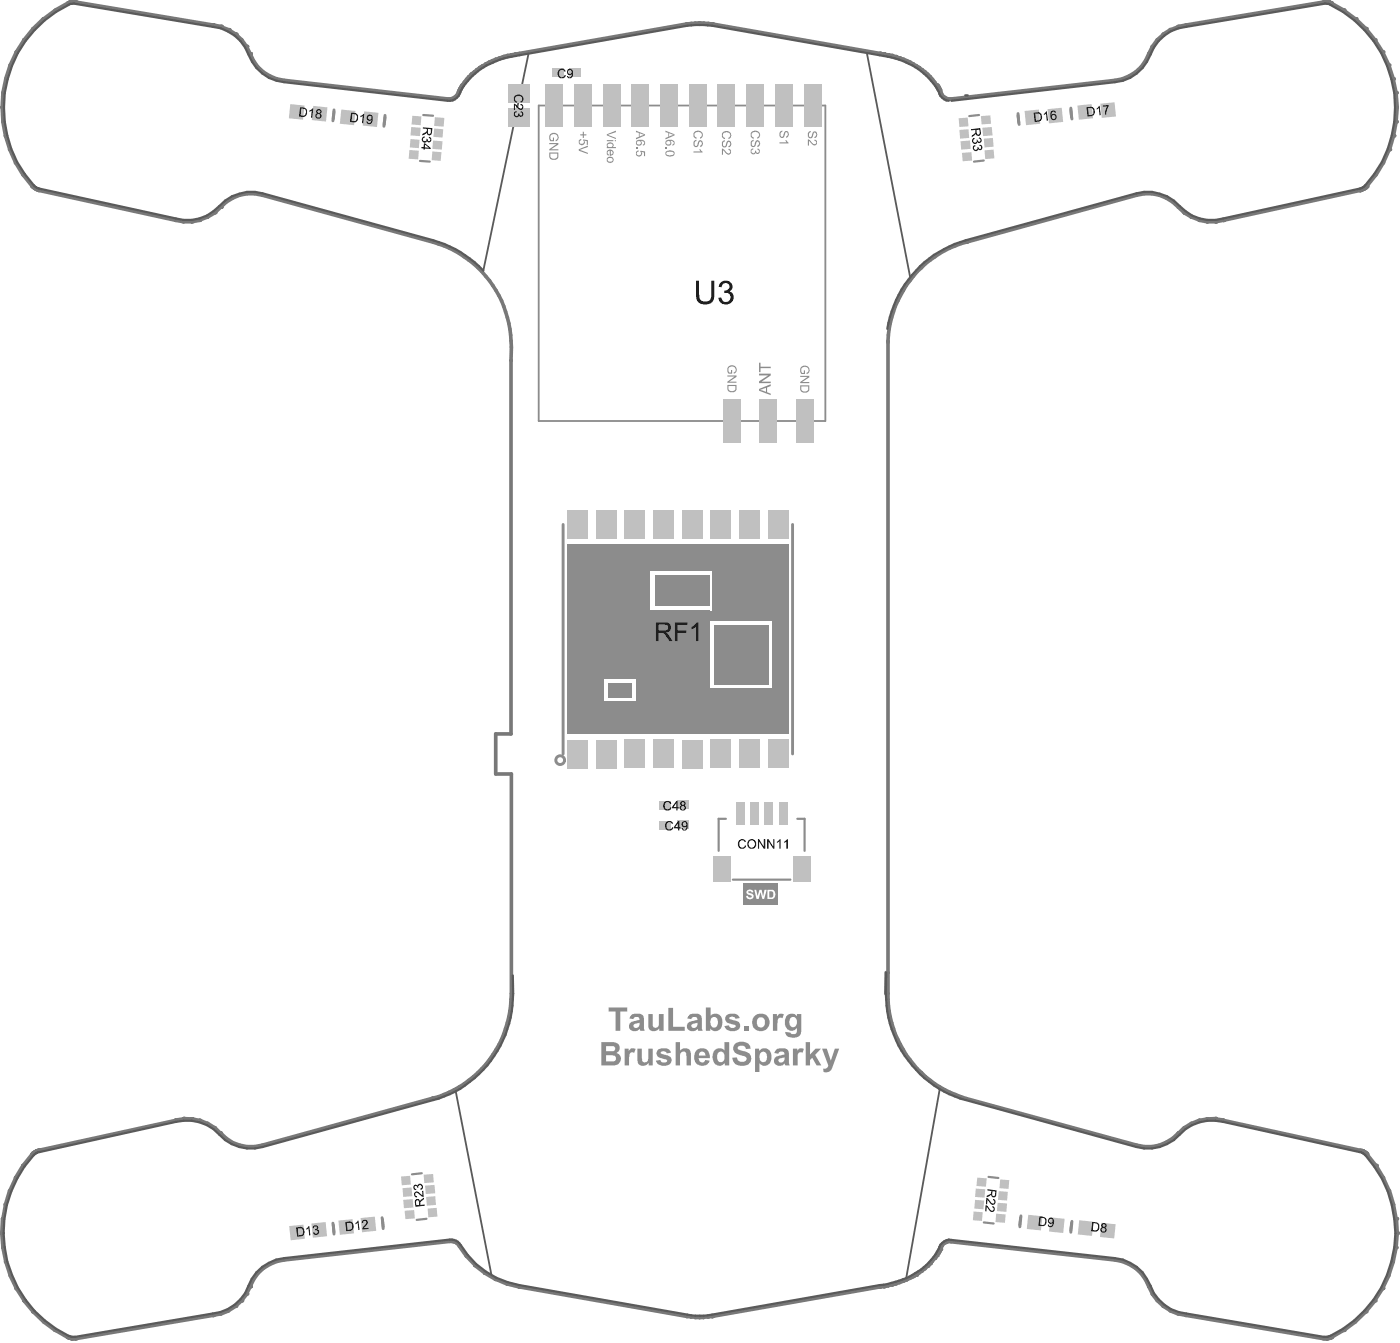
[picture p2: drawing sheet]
<svg xmlns="http://www.w3.org/2000/svg" width="163mm" height="156mm" viewBox="0 0 163 156" stroke-linecap="round" stroke-linejoin="round" font-family="sans-serif">
<g fill="#787878">
<circle cx="159.7" cy="151" r=".21"/>
<circle cx="160.6" cy="149.6" r=".21"/>
</g>
<path d="M160.7 136.8l.7 1.4M161.3 148.1l-.7 1.5" fill="none" stroke="#787878" stroke-width=".42"/>
<circle cx="159.9" cy="135.3" r=".21" fill="#787878"/>
<path d="M160.7 18.9l-.8 1.4" fill="none" stroke="#787878" stroke-width=".42"/>
<circle cx="161.4" cy="17.4" r=".21" fill="#787878"/>
<path d="M161.9 15.8l-.5 1.6" fill="none" stroke="#787878" stroke-width=".42"/>
<g fill="#787878">
<circle cx="161.9" cy="15.8" r=".21"/>
<circle cx="161.8" cy="9.2" r=".21"/>
<circle cx="160.6" cy="6" r=".21"/>
</g>
<path d="M159.7 4.6l.9 1.4" fill="none" stroke="#787878" stroke-width=".42"/>
<g fill="#787878">
<circle cx="159.7" cy="4.6" r=".21"/>
<circle cx="156.1" cy="154.4" r=".21"/>
</g>
<path d="M157.4 153.5l-1.3 .9" fill="none" stroke="#787878" stroke-width=".42"/>
<g fill="#787878">
<circle cx="158.7" cy="152.3" r=".21"/>
<circle cx="158.7" cy="133.9" r=".21"/>
</g>
<path d="M158.5 133.8l.2 .1" fill="none" stroke="#787878" stroke-width=".42"/>
<circle cx="158.5" cy="133.8" r=".21" fill="#787878"/>
<path d="M158.4 133.7l.1 .1" fill="none" stroke="#787878" stroke-width=".42"/>
<circle cx="158.4" cy="133.7" r=".21" fill="#787878"/>
<path d="M158.3 133.6l.1 .1" fill="none" stroke="#787878" stroke-width=".42"/>
<circle cx="158.3" cy="133.6" r=".21" fill="#787878"/>
<path d="M158.2 133.6h.1" fill="none" stroke="#787878" stroke-width=".42"/>
<circle cx="158.2" cy="133.6" r=".21" fill="#787878"/>
<path d="M158 133.6h.1" fill="none" stroke="#787878" stroke-width=".42"/>
<circle cx="158" cy="22.1" r=".21" fill="#787878"/>
<path d="M158.1 22.1h-.1" fill="none" stroke="#787878" stroke-width=".42"/>
<circle cx="158.1" cy="22.1" r=".21" fill="#787878"/>
<path d="M158.3 22l-.1 .1" fill="none" stroke="#787878" stroke-width=".42"/>
<circle cx="158.3" cy="22" r=".21" fill="#787878"/>
<path d="M158.4 21.9l-.1 .1" fill="none" stroke="#787878" stroke-width=".42"/>
<circle cx="158.4" cy="21.9" r=".21" fill="#787878"/>
<path d="M158.5 21.9h-.1" fill="none" stroke="#787878" stroke-width=".42"/>
<circle cx="158.6" cy="21.8" r=".21" fill="#787878"/>
<path d="M158.7 21.7l-.1 .1" fill="none" stroke="#787878" stroke-width=".42"/>
<g fill="#787878">
<circle cx="158.7" cy="21.7" r=".21"/>
<circle cx="158.7" cy="3.3" r=".21"/>
</g>
<path d="M157.5 2.2l1.2 1.1" fill="none" stroke="#787878" stroke-width=".42"/>
<circle cx="157.5" cy="2.2" r=".21" fill="#787878"/>
<path d="M156.1 1.2l1.3 1" fill="none" stroke="#787878" stroke-width=".42"/>
<circle cx="156.1" cy="1.2" r=".21" fill="#787878"/>
<path d="M153.7 155.4h.4" fill="none" stroke="#787878" stroke-width=".42"/>
<circle cx="154.1" cy="155.4" r=".21" fill="#787878"/>
<path d="M154.1 155.4h.1" fill="none" stroke="#787878" stroke-width=".42"/>
<circle cx="154.2" cy="155.4" r=".21" fill="#787878"/>
<path d="M154.4 155.4h-.2" fill="none" stroke="#787878" stroke-width=".42"/>
<circle cx="154.4" cy="155.4" r=".21" fill="#787878"/>
<path d="M154.5 155.3l-.1 .1" fill="none" stroke="#787878" stroke-width=".42"/>
<circle cx="154.5" cy="155.3" r=".21" fill="#787878"/>
<path d="M154.7 155.3h-.2" fill="none" stroke="#787878" stroke-width=".42"/>
<g fill="#787878">
<circle cx="154.6" cy="155.3" r=".21"/>
<circle cx="154.7" cy="155.3" r=".21"/>
<circle cx="154.6" cy=".4" r=".21"/>
</g>
<path d="M154.5 .3l.1 .1" fill="none" stroke="#787878" stroke-width=".42"/>
<circle cx="154.5" cy=".3" r=".21" fill="#787878"/>
<path d="M154.4 .2l.1 .1" fill="none" stroke="#787878" stroke-width=".42"/>
<circle cx="154.4" cy=".2" r=".21" fill="#787878"/>
<path d="M154.2 .2h.2" fill="none" stroke="#787878" stroke-width=".42"/>
<circle cx="154.2" cy=".2" r=".21" fill="#787878"/>
<path d="M154.1 .2h.1" fill="none" stroke="#787878" stroke-width=".42"/>
<circle cx="154.1" cy=".2" r=".21" fill="#787878"/>
<path d="M154 .2h-.3" fill="none" stroke="#787878" stroke-width=".42"/>
<circle cx="141.2" cy="129.9" r=".21" fill="#787878"/>
<path d="M141.2 129.9h-.9" fill="none" stroke="#787878" stroke-width=".42"/>
<circle cx="140.2" cy="129.9" r=".21" fill="#787878"/>
<path d="M140.2 129.9l-.9 .2" fill="none" stroke="#787878" stroke-width=".42"/>
<g fill="#787878">
<circle cx="139.3" cy="130.1" r=".21"/>
<circle cx="139.3" cy="25.6" r=".21"/>
</g>
<path d="M139.3 25.6l.9 .1" fill="none" stroke="#787878" stroke-width=".42"/>
<circle cx="140.2" cy="25.7" r=".21" fill="#787878"/>
<path d="M140.3 25.7h.9" fill="none" stroke="#787878" stroke-width=".42"/>
<circle cx="141.2" cy="25.7" r=".21" fill="#787878"/>
<path d="M136 152.2l.8 .3M136.9 152.5l.9 .2" fill="none" stroke="#787878" stroke-width=".42"/>
<circle cx="137.8" cy="152.7" r=".21" fill="#787878"/>
<path d="M137.6 130.9l-.7 .7M138.4 130.4l-.8 .5" fill="none" stroke="#787878" stroke-width=".42"/>
<circle cx="136.9" cy="131.6" r=".21" fill="#787878"/>
<path d="M137.8 2.9l-.9 .2M135.5 23l.7 .5 .7 .6M136.9 131.6l-.7 .6-.7 .4" fill="none" stroke="#787878" stroke-width=".42"/>
<circle cx="136.9" cy="3.1" r=".21" fill="#787878"/>
<path d="M136.8 3.1l-.8 .4" fill="none" stroke="#787878" stroke-width=".42"/>
<circle cx="136" cy="3.5" r=".21" fill="#787878"/>
<path d="M132.6 147.9l.5 .7 .3 .8M133.9 150.3l.5 .7" fill="none" stroke="#787878" stroke-width=".42"/>
<circle cx="133.4" cy="149.4" r=".21" fill="#787878"/>
<path d="M134.4 4.6l-.5 .8M132.1 22.7l.8-.2h.9l.9 .2" fill="none" stroke="#787878" stroke-width=".42"/>
<circle cx="133.9" cy="5.4" r=".21" fill="#787878"/>
<path d="M133.9 5.4l-.5 .8" fill="none" stroke="#787878" stroke-width=".42"/>
<circle cx="133.4" cy="6.2" r=".21" fill="#787878"/>
<path d="M131.2 8.8l-.8 .4-.9 .1M133.4 6.2l-.3 .9" fill="none" stroke="#787878" stroke-width=".42"/>
<circle cx="108.6" cy="146.1" r=".21" fill="#787878"/>
<path d="M108.8 145.8l-.2 .3" fill="none" stroke="#787878" stroke-width=".42"/>
<circle cx="108.8" cy="145.8" r=".21" fill="#787878"/>
<path d="M109 145.5l-.2 .3" fill="none" stroke="#787878" stroke-width=".42"/>
<circle cx="109" cy="145.5" r=".21" fill="#787878"/>
<path d="M109.1 145.3l-.1 .2" fill="none" stroke="#787878" stroke-width=".42"/>
<circle cx="109.1" cy="145.3" r=".21" fill="#787878"/>
<path d="M109.2 145.1l-.1 .2" fill="none" stroke="#787878" stroke-width=".42"/>
<circle cx="109.2" cy="145.1" r=".21" fill="#787878"/>
<path d="M109.2 145v.1" fill="none" stroke="#787878" stroke-width=".42"/>
<circle cx="109.2" cy="145" r=".21" fill="#787878"/>
<path d="M109.2 10.5l.1 .3M109.8 11.3l.2 .1 .5 .1M111 28.5a9.6 9.6 0 0 0-2.4 1.3M109.8 126.5l1.2 .6M110.5 144.2l-.2-.1a1.29 1.29 0 0 0-1.1 .9" fill="none" stroke="#787878" stroke-width=".42"/>
<circle cx="109.2" cy="10.5" r=".21" fill="#787878"/>
<path d="M109.1 10.3l.1 .2" fill="none" stroke="#787878" stroke-width=".42"/>
<circle cx="109.1" cy="10.3" r=".21" fill="#787878"/>
<path d="M109 10.2l.1 .1" fill="none" stroke="#787878" stroke-width=".42"/>
<circle cx="109" cy="10.2" r=".21" fill="#787878"/>
<path d="M108.9 10l.1 .2" fill="none" stroke="#787878" stroke-width=".42"/>
<circle cx="108.9" cy="10" r=".21" fill="#787878"/>
<path d="M108.8 9.9l.1 .1" fill="none" stroke="#787878" stroke-width=".42"/>
<circle cx="108.8" cy="9.9" r=".21" fill="#787878"/>
<path d="M108.6 9.5l.2 .4M105.7 148.4l-.3 .2M106.1 148.2l-.4 .2" fill="none" stroke="#787878" stroke-width=".42"/>
<circle cx="106.1" cy="148.2" r=".21" fill="#787878"/>
<path d="M106.5 148l-.4 .2" fill="none" stroke="#787878" stroke-width=".42"/>
<circle cx="106.5" cy="148" r=".21" fill="#787878"/>
<path d="M107.1 147.6l-.6 .4M107.5 147.3l-.4 .2M107.8 147l-.3 .3" fill="none" stroke="#787878" stroke-width=".42"/>
<circle cx="107.8" cy="147" r=".21" fill="#787878"/>
<path d="M105.4 7.1l.7 .3M107.1 8.1l.7 .5M106.1 32l-.8 1.1M107.5 30.6l-.5 .5M105.7 123l.8 1.1 1 .9" fill="none" stroke="#787878" stroke-width=".42"/>
<circle cx="102.2" cy="149.4" r=".21" fill="#787878"/>
<path d="M102.7 149.4h-.5" fill="none" stroke="#787878" stroke-width=".42"/>
<circle cx="102.7" cy="149.4" r=".21" fill="#787878"/>
<path d="M103.6 149.2l-.9 .2" fill="none" stroke="#787878" stroke-width=".42"/>
<circle cx="103.6" cy="149.2" r=".21" fill="#787878"/>
<path d="M104 149l-.4 .2" fill="none" stroke="#787878" stroke-width=".42"/>
<circle cx="104" cy="149" r=".21" fill="#787878"/>
<path d="M103.2 38.9v.8M104 35.6l-.6 1.9M102.9 112.9v2.5M103.2 112.9v2.5M103.2 116.7l.4 2.1M104 120.1l.3 .6M104.5 148.9l-.5 .1" fill="none" stroke="#787878" stroke-width=".42"/>
<circle cx="104.5" cy="6.8" r=".21" fill="#787878"/>
<path d="M104 6.6l.5 .2" fill="none" stroke="#787878" stroke-width=".42"/>
<circle cx="104" cy="6.6" r=".21" fill="#787878"/>
<path d="M103.6 6.5l.4 .1" fill="none" stroke="#787878" stroke-width=".42"/>
<circle cx="103.6" cy="6.5" r=".21" fill="#787878"/>
<path d="M103.2 6.4l.4 .1" fill="none" stroke="#787878" stroke-width=".42"/>
<circle cx="103.2" cy="6.4" r=".21" fill="#787878"/>
<path d="M102.7 6.3l.5 .1" fill="none" stroke="#787878" stroke-width=".42"/>
<circle cx="102.7" cy="6.3" r=".21" fill="#787878"/>
<path d="M102.2 6.2l.5 .1" fill="none" stroke="#787878" stroke-width=".42"/>
<circle cx="102.2" cy="6.2" r=".21" fill="#787878"/>
<path d="M82.3 152.9h-.5" fill="none" stroke="#787878" stroke-width=".42"/>
<circle cx="82.3" cy="152.9" r=".21" fill="#787878"/>
<path d="M82.7 152.8l-.4 .1" fill="none" stroke="#787878" stroke-width=".42"/>
<g fill="#787878">
<circle cx="82.7" cy="152.8" r=".21"/>
<circle cx="82.7" cy="2.8" r=".21"/>
</g>
<path d="M82.3 2.7l.4 .1" fill="none" stroke="#787878" stroke-width=".42"/>
<circle cx="82.3" cy="2.7" r=".21" fill="#787878"/>
<path d="M81.8 2.7h.5" fill="none" stroke="#787878" stroke-width=".42"/>
<circle cx="79.8" cy="152.8" r=".21" fill="#787878"/>
<path d="M79.8 152.8l.5 .1" fill="none" stroke="#787878" stroke-width=".42"/>
<circle cx="80.3" cy="152.9" r=".21" fill="#787878"/>
<path d="M80.8 2.7h-.5M80.3 152.9h.5" fill="none" stroke="#787878" stroke-width=".42"/>
<circle cx="80.3" cy="2.7" r=".21" fill="#787878"/>
<path d="M80.3 2.7l-.5 .1" fill="none" stroke="#787878" stroke-width=".42"/>
<g fill="#787878">
<circle cx="79.8" cy="2.8" r=".21"/>
<circle cx="58.9" cy="149.1" r=".21"/>
</g>
<path d="M58.9 149.1l1.4 .3" fill="none" stroke="#787878" stroke-width=".42"/>
<circle cx="60.3" cy="149.4" r=".21" fill="#787878"/>
<path d="M60.3 6.2l-.4 .1M57.6 33.7l.4 .6M58.5 35.6l.6 1.9M59.3 38.9l.1 1.4M57.6 89.9h1.8M57.6 85.2h1.8M59.3 116.7l-.4 2.1M58.5 120.1l-.9 1.8" fill="none" stroke="#787878" stroke-width=".42"/>
<circle cx="59.9" cy="6.3" r=".21" fill="#787878"/>
<path d="M59.9 6.3l-.5 .1" fill="none" stroke="#787878" stroke-width=".42"/>
<circle cx="59.4" cy="6.4" r=".21" fill="#787878"/>
<path d="M59.4 6.4l-.5 .1" fill="none" stroke="#787878" stroke-width=".42"/>
<circle cx="58.9" cy="6.5" r=".21" fill="#787878"/>
<path d="M58.9 6.5l-.4 .1" fill="none" stroke="#787878" stroke-width=".42"/>
<circle cx="58.5" cy="6.6" r=".21" fill="#787878"/>
<path d="M58.5 6.6l-.5 .2" fill="none" stroke="#787878" stroke-width=".42"/>
<circle cx="55.2" cy="146.9" r=".21" fill="#787878"/>
<path d="M55.2 146.9l1.1 .9" fill="none" stroke="#787878" stroke-width=".42"/>
<circle cx="56.3" cy="147.8" r=".21" fill="#787878"/>
<path d="M55.4 8.1l-.6 .5M54.5 30.2l1 .9M56.4 32.1l.5 .5M56.9 123l-1.4 1.5-1 .9" fill="none" stroke="#787878" stroke-width=".42"/>
<circle cx="54.8" cy="8.6" r=".21" fill="#787878"/>
<path d="M54.8 8.6l-.3 .3" fill="none" stroke="#787878" stroke-width=".42"/>
<circle cx="54.5" cy="8.9" r=".21" fill="#787878"/>
<path d="M52.8 11.3l-.3 .1-.5 .1M54.5 8.9l-.3 .3M56.8 7.2l-.4 .2M50.9 28.3l1.3 .5 1.2 .6M52.8 126.5l-1.9 .8M52.3 144.1a1.01 1.01 0 0 1 1.1 .6" fill="none" stroke="#787878" stroke-width=".42"/>
<circle cx="53.7" cy="9.9" r=".21" fill="#787878"/>
<path d="M53.7 9.9l-.1 .1" fill="none" stroke="#787878" stroke-width=".42"/>
<circle cx="53.6" cy="10" r=".21" fill="#787878"/>
<path d="M53.6 10l-.2 .3" fill="none" stroke="#787878" stroke-width=".42"/>
<circle cx="53.4" cy="10.3" r=".21" fill="#787878"/>
<path d="M30.6 8.4l.8 .4 .8 .4 .8 .1M53.4 10.3l-.2 .5M50.3 127.5h.1M31.4 146.8l-.8 .5" fill="none" stroke="#787878" stroke-width=".42"/>
<circle cx="27.4" cy="151.7" r=".21" fill="#787878"/>
<path d="M28.1 151l-.7 .7" fill="none" stroke="#787878" stroke-width=".42"/>
<circle cx="28.1" cy="151" r=".21" fill="#787878"/>
<path d="M28.6 150.3l-.5 .7" fill="none" stroke="#787878" stroke-width=".42"/>
<g fill="#787878">
<circle cx="28.6" cy="150.2" r=".21"/>
<circle cx="29.1" cy="149.4" r=".21"/>
</g>
<path d="M29.1 6.2l.3 .9M29.6 22.5h-.9l-.9 .2M30 147.9l-.6 .7-.3 .8" fill="none" stroke="#787878" stroke-width=".42"/>
<circle cx="29.1" cy="6.2" r=".21" fill="#787878"/>
<path d="M28.6 5.4l.5 .8" fill="none" stroke="#787878" stroke-width=".42"/>
<circle cx="28.6" cy="5.4" r=".21" fill="#787878"/>
<path d="M27.4 4h.1M28.1 4.6l.5 .8" fill="none" stroke="#787878" stroke-width=".42"/>
<g fill="#787878">
<circle cx="27.4" cy="4" r=".21"/>
<circle cx="24.8" cy="152.7" r=".21"/>
</g>
<path d="M25.6 131.6l.7 .6M25.6 152.5l-.8 .2M26.5 152.2l-.8 .3" fill="none" stroke="#787878" stroke-width=".42"/>
<circle cx="25.6" cy="131.6" r=".21" fill="#787878"/>
<path d="M24.1 130.4l.9 .5 .6 .7" fill="none" stroke="#787878" stroke-width=".42"/>
<circle cx="25.6" cy="24.1" r=".21" fill="#787878"/>
<path d="M26.3 23.5l-.7 .6" fill="none" stroke="#787878" stroke-width=".42"/>
<circle cx="26.6" cy="3.5" r=".21" fill="#787878"/>
<path d="M25.7 3.1l.9 .4" fill="none" stroke="#787878" stroke-width=".42"/>
<circle cx="25.7" cy="3.1" r=".21" fill="#787878"/>
<path d="M24.8 2.9l.9 .2" fill="none" stroke="#787878" stroke-width=".42"/>
<g fill="#787878">
<circle cx="24.8" cy="2.9" r=".21"/>
<circle cx="23.2" cy="130.1" r=".21"/>
</g>
<path d="M22.3 129.9l.9 .2" fill="none" stroke="#787878" stroke-width=".42"/>
<circle cx="22.3" cy="129.9" r=".21" fill="#787878"/>
<path d="M21.3 129.9h1" fill="none" stroke="#787878" stroke-width=".42"/>
<circle cx="21.3" cy="129.9" r=".21" fill="#787878"/>
<path d="M21.3 129.9l-.9 .1" fill="none" stroke="#787878" stroke-width=".42"/>
<circle cx="20.4" cy="25.6" r=".21" fill="#787878"/>
<path d="M20.4 25.6l.9 .1h1" fill="none" stroke="#787878" stroke-width=".42"/>
<circle cx="22.3" cy="25.7" r=".21" fill="#787878"/>
<path d="M23.2 25.6l-.9 .1" fill="none" stroke="#787878" stroke-width=".42"/>
<g fill="#787878">
<circle cx="23.2" cy="25.6" r=".21"/>
<circle cx="7.8" cy="155.3" r=".21"/>
</g>
<path d="M7.9 155.3h.1" fill="none" stroke="#787878" stroke-width=".42"/>
<circle cx="8" cy="155.3" r=".21" fill="#787878"/>
<path d="M8 155.3l.1 .1" fill="none" stroke="#787878" stroke-width=".42"/>
<circle cx="8.2" cy="155.4" r=".21" fill="#787878"/>
<path d="M8.2 155.4h.1" fill="none" stroke="#787878" stroke-width=".42"/>
<circle cx="8.3" cy="155.4" r=".21" fill="#787878"/>
<path d="M8.3 155.4h.2" fill="none" stroke="#787878" stroke-width=".42"/>
<circle cx="8.5" cy="155.4" r=".21" fill="#787878"/>
<path d="M8.5 155.4h.3" fill="none" stroke="#787878" stroke-width=".42"/>
<g fill="#787878">
<circle cx="8.8" cy="155.4" r=".21"/>
<circle cx="8.8" cy=".2" r=".21"/>
</g>
<path d="M8.5 .2h.3" fill="none" stroke="#787878" stroke-width=".42"/>
<circle cx="8.5" cy=".2" r=".21" fill="#787878"/>
<path d="M8.5 .2h-.2" fill="none" stroke="#787878" stroke-width=".42"/>
<circle cx="8.3" cy=".2" r=".21" fill="#787878"/>
<path d="M8.2 .2h.1" fill="none" stroke="#787878" stroke-width=".42"/>
<circle cx="8.2" cy=".2" r=".21" fill="#787878"/>
<path d="M8.2 .2l-.2 .1" fill="none" stroke="#787878" stroke-width=".42"/>
<circle cx="8" cy=".3" r=".21" fill="#787878"/>
<path d="M8 .3l-.1 .1" fill="none" stroke="#787878" stroke-width=".42"/>
<g fill="#787878">
<circle cx="7.9" cy=".4" r=".21"/>
<circle cx="3.9" cy="152.3" r=".21"/>
<circle cx="4.5" cy="133.6" r=".21"/>
</g>
<path d="M4.5 133.6h-.1" fill="none" stroke="#787878" stroke-width=".42"/>
<circle cx="4.4" cy="133.6" r=".21" fill="#787878"/>
<path d="M4.4 133.6h-.2" fill="none" stroke="#787878" stroke-width=".42"/>
<circle cx="4.2" cy="133.6" r=".21" fill="#787878"/>
<path d="M4.2 133.6l-.2 .2" fill="none" stroke="#787878" stroke-width=".42"/>
<circle cx="4" cy="133.8" r=".21" fill="#787878"/>
<path d="M4 133.8l-.1 .1" fill="none" stroke="#787878" stroke-width=".42"/>
<g fill="#787878">
<circle cx="3.9" cy="133.9" r=".21"/>
<circle cx="3.8" cy="133.9" r=".21"/>
</g>
<path d="M3.8 133.9l-.1 .1" fill="none" stroke="#787878" stroke-width=".42"/>
<g fill="#787878">
<circle cx="3.7" cy="134" r=".21"/>
<circle cx="3.7" cy="21.6" r=".21"/>
</g>
<path d="M3.7 21.6l.2 .1" fill="none" stroke="#787878" stroke-width=".42"/>
<circle cx="3.9" cy="21.7" r=".21" fill="#787878"/>
<path d="M3.9 21.7l.1 .1M4 21.9h.1M4.1 21.9l.1 .1" fill="none" stroke="#787878" stroke-width=".42"/>
<circle cx="4.2" cy="22" r=".21" fill="#787878"/>
<path d="M4.3 22l.1 .1" fill="none" stroke="#787878" stroke-width=".42"/>
<circle cx="4.4" cy="22.1" r=".21" fill="#787878"/>
<path d="M4.4 22.1h.1" fill="none" stroke="#787878" stroke-width=".42"/>
<g fill="#787878">
<circle cx="4.5" cy="22.1" r=".21"/>
<circle cx="5" cy="2.2" r=".21"/>
</g>
<path d="M5 2.2l-1.1 1.1" fill="none" stroke="#787878" stroke-width=".42"/>
<g fill="#787878">
<circle cx="3.9" cy="3.3" r=".21"/>
<circle cx="2.8" cy="151" r=".21"/>
</g>
<path d="M1.2 148.1l.7 1.5" fill="none" stroke="#787878" stroke-width=".42"/>
<g fill="#787878">
<circle cx="1.9" cy="149.6" r=".21"/>
<circle cx=".3" cy="144.8" r=".21"/>
<circle cx="1.8" cy="136.7" r=".21"/>
</g>
<path d="M1.8 136.8l-.7 1.4" fill="none" stroke="#787878" stroke-width=".42"/>
<circle cx="2.7" cy="135.3" r=".21" fill="#787878"/>
<path d="M.6 15.8l.5 1.6M1.8 18.9l.9 1.4" fill="none" stroke="#787878" stroke-width=".42"/>
<circle cx=".3" cy="12.4" r=".21" fill="#787878"/>
<path d="M.3 12.5v1.6M.7 9.2l-.4 1.6" fill="none" stroke="#787878" stroke-width=".42"/>
<g fill="#787878">
<circle cx=".3" cy="10.8" r=".21"/>
<circle cx="2.8" cy="4.6" r=".21"/>
</g>
<path d="M2.8 4.6l-.9 1.4" fill="none" stroke="#787878" stroke-width=".42"/>
<circle cx="1.9" cy="6" r=".21" fill="#787878"/>
<path d="M161.3 7.6l.5 1.5M161.4 17.4l-.7 1.5M159.9 135.3l.8 1.4M161.4 138.3l.5 1.6M160.6 149.6l-.9 1.4M161.8 146.5l-.5 1.6" fill="none" stroke="#787878" stroke-width=".42"/>
<circle cx="161.3" cy="7.6" r=".21" fill="#787878"/>
<path d="M136.9 24.1l.7 .6M158.7 152.3l-1.2 1.1" fill="none" stroke="#787878" stroke-width=".42"/>
<circle cx="137.6" cy="24.7" r=".21" fill="#787878"/>
<path d="M133.1 7.1l-.5 .7M137.6 24.7l.8 .5M132.1 133l.8 .1h.9l.9-.1M129.5 146.3l.9 .2 .8 .3M133.4 149.4l.5 .8" fill="none" stroke="#787878" stroke-width=".42"/>
<circle cx="112.3" cy="28.1" r=".21" fill="#787878"/>
<g fill="none" stroke="#787878" stroke-width=".42">
<path d="M56.4 7.4l-.3 .2M106.1 7.4l1 .7M109.3 10.8l.3 .4 .2 .1M55.5 31.1l.9 1M58 34.3l.5 1.3M59.1 37.5l.2 1.4M103.4 37.5l-.2 1.4M104.3 34.9l-.3 .7M107 31.1l-.9 .9M59.4 40.3v1.6M58.9 118.8l-.4 1.3M59.4 115.4l-.1 1.3"/>
<path d="M103.2 115.4v1.3M103.6 118.8l.4 1.3M105.3 122.5l.4 .5M108.6 125.9l1.2 .6"/>
</g>
<circle cx="56.1" cy="7.6" r=".21" fill="#787878"/>
<path d="M27.4 4l.7 .6M29.4 7.1l.6 .7M53.2 10.8l-.1 .2-.3 .3M56.1 7.6l-.7 .5M24.9 24.7l-.8 .5M27.8 133l.9 .1h.9M53.4 126.2l-.6 .3M29.1 149.4l-.5 .8M33 146.3l-.8 .2-.8 .3" fill="none" stroke="#787878" stroke-width=".42"/>
<circle cx="25" cy="24.7" r=".21" fill="#787878"/>
<path d="M25.6 24.1l-.6 .6M3.9 152.3l1.1 1.1" fill="none" stroke="#787878" stroke-width=".42"/>
<circle cx=".2" cy="143.2" r=".21" fill="#787878"/>
<g fill="none" stroke="#787878" stroke-width=".42">
<path d="M.3 10.8v1.6M.3 14.2l.3 1.6M1.1 17.4l.7 1.5M1.9 6l-.7 1.6-.5 1.5M160.6 6l.7 1.6M103.2 39.7v73.2M59.4 41.9v43.3M57.6 85.2v4.7M59.4 89.9v25.5M.6 139.9l-.3 1.6M1.1 138.3l-.5 1.6M2.7 135.3l-.9 1.4"/>
<path d="M.2 143.2l.1 1.6 .4 1.7 .5 1.6M.3 141.5l-.1 1.7M1.9 149.6l.9 1.4M159.7 151l-1 1.3"/>
</g>
<g fill="#787878">
<circle cx="162.2" cy="144.8" r=".21"/>
<circle cx="162.2" cy="141.5" r=".21"/>
</g>
<path d="M158.8 134l1 1.3" fill="none" stroke="#787878" stroke-width=".42"/>
<circle cx="158.8" cy="134" r=".21" fill="#787878"/>
<path d="M158.8 21.6l-.1 .1M158.7 133.9l.1 .1" fill="none" stroke="#787878" stroke-width=".42"/>
<circle cx="158.8" cy="21.6" r=".21" fill="#787878"/>
<path d="M162.2 14.1v.1" fill="none" stroke="#787878" stroke-width=".42"/>
<g fill="#787878">
<circle cx="162.2" cy="14.2" r=".21"/>
<circle cx="162.2" cy="14.1" r=".21"/>
</g>
<path d="M162.3 12.5l-.1 1.6" fill="none" stroke="#787878" stroke-width=".42"/>
<circle cx="162.2" cy="10.8" r=".21" fill="#787878"/>
<path d="M161.8 9.2l.4 1.6M134.5 151l.6 .7M156.1 154.4l-1.4 .9" fill="none" stroke="#787878" stroke-width=".42"/>
<circle cx="135.1" cy="151.7" r=".21" fill="#787878"/>
<path d="M138.4 25.2l.9 .3M142.1 25.6l-.9 .1M139.3 130.1l-.9 .3M141.2 129.9l.9 .1M131.2 146.8l.7 .5 .7 .6M135.1 151.7l.8 .5" fill="none" stroke="#787878" stroke-width=".42"/>
<circle cx="142.1" cy="25.6" r=".21" fill="#787878"/>
<path d="M131.9 8.4l-.7 .4M135.9 3.5l-.8 .5M134.7 22.7l.8 .3" fill="none" stroke="#787878" stroke-width=".42"/>
<circle cx="135.1" cy="4" r=".21" fill="#787878"/>
<path d="M104.9 148.7l-.4 .2M105.4 148.6l-.4 .1M108.1 146.7l-.3 .3" fill="none" stroke="#787878" stroke-width=".42"/>
<circle cx="108.1" cy="146.7" r=".21" fill="#787878"/>
<path d="M80.8 2.7h.9M104.5 6.8l.4 .1M105 6.9l.4 .2M107.8 8.6l.8 .9M105.3 33.1l-.7 1.2M108.6 29.8l-1.1 .8M111.6 28.3l-.6 .2M104.3 120.7l1 1.8M107.5 125l1.1 .9M111 127.1l1.3 .4M56.3 147.8l1.2 .7M80.8 153h.9" fill="none" stroke="#787878" stroke-width=".42"/>
<circle cx="57.5" cy="148.5" r=".21" fill="#787878"/>
<g fill="none" stroke="#787878" stroke-width=".42">
<path d="M26.6 3.5l.8 .5M54.2 9.2l-.5 .7M58 6.8l-1.2 .4M24.1 25.2l-.9 .3M27.8 22.7l-.8 .3-.7 .5M29.6 22.5l.9 .2M53.4 29.4l1.1 .8M56.9 32.6l.7 1.1M23.2 130.1l.9 .3M26.3 132.2l.7 .5M50.9 127.3l-.6 .2M54.5 125.4l-.6 .5"/>
<path d="M57.6 121.9l-.4 .6M5.1 153.5l1.3 .9M27.4 151.7l-.8 .5M30.6 147.3l-.6 .6M53.4 144.7l.8 1.1M57.6 148.5l1.3 .6"/>
</g>
<circle cx="6.4" cy="154.4" r=".21" fill="#787878"/>
<path d="M6.4 1.2l-1.3 1M3.7 134l-1 1.3M2.8 151l1.1 1.3M6.4 154.4l1.4 .9M162.3 143.2l-.1 1.6-.4 1.7" fill="none" stroke="#787878" stroke-width=".42"/>
<circle cx="162.3" cy="143.2" r=".21" fill="#787878"/>
<g fill="none" stroke="#787878" stroke-width=".42">
<path d="M.3 12.5h.1M.3 12.4h.1M.3 14.1v.1M.3 10.8h.1M.6 15.8h.1M.7 9.1v.1M1.1 17.3v.1M1.2 7.6h.1M1.8 18.9h.1M1.9 6v.1M2.8 4.7h.1M2.8 4.6v.1"/>
<path d="M3.9 3.3l-1.1 1.3M3.9 3.3v.1M3.9 3.3h.1M5.1 2.2h.1M6.4 1.2h.1M7.9 .4l-1.5 .8M7.9 .4h-.1M8 .3h.1M8.2 .2h-.1M8.3 .2h.1M8.5 .2h.1M8.6 .2h.1"/>
<path d="M8.8 .2h.1M8.8 .2l16 2.7M24.7 2.9h.1M25.7 3.1h.1M26.6 3.5h.1M27.4 4h.1M28.1 4.6h.1M28.6 5.4h.1M29 6.2h.1M30 7.8l.6 .6M33 9.3l19 2.2M53.3 10.6h.1"/>
<path d="M53.3 10.5h.1M53.4 10.3h.1M53.5 10.2h.1M53.6 10h.1M53.7 9.9h.1M54 9.5h-.1M54.2 9.2h.1M54.5 8.9h.1M54.8 8.6h.1M55.1 8.4h.1M55.4 8.1h.1M55.7 7.8v.1"/>
<path d="M56.1 7.6h.1M56.4 7.4h.1M56.8 7.2h.1M57.2 7.1h.1M57.6 6.9h.1M58 6.7h.1M58.5 6.6h.1M58.9 6.5h.1M59.4 6.4h.1M59.9 6.3h.1M79.8 2.8l-19.5 3.4M79.8 2.8h.1"/>
<path d="M80.3 2.7h.1M80.8 2.7h.1M81.3 2.7h.1M81.8 2.7h.1M82.2 2.7h.1M82.7 2.8l19.5 3.4M82.7 2.8h.1M102.7 6.3h.1M103.2 6.4h.1M103.6 6.5h.1M104.1 6.6h.1M104.5 6.7h.1"/>
<path d="M105 6.9h.1M105.3 7.1h.1M105.7 7.2h.1M106.1 7.4h.1M106.4 7.6h.1M106.8 7.8v.1M107.1 8.1h.1M107.4 8.4h.1M107.7 8.6h.1M108 8.9h.1M108.3 9.2h.1M108.6 9.5h.1"/>
<path d="M108.8 9.9h.1M108.9 10h.1M109 10.2h.1M109.1 10.3h.1M109.2 10.5h.1M109.3 10.6h.1M129.5 9.3l-19 2.2M132.6 7.8l-.7 .6M133.5 6.2h.1M133.9 5.4h.1M134.4 4.6h.1M135.1 4l-.6 .6"/>
<path d="M135.2 4h-.1M136 3.4h-.1M136.9 3.1h-.1M137.8 2.9h.1M153.7 .2l-15.9 2.7M153.7 .2h.1M153.9 .2h.1M154 .2h.1M154.2 .2h.1M154.3 .2h.1M154.5 .3h.1M154.6 .4h.1"/>
<path d="M154.6 .4l1.5 .8M156.1 1.2h.1M157.4 2.2h.1M157.5 2.2h.1M158.6 3.3h.1M158.6 3.3l.1 .1M158.7 3.3l1 1.3M159.7 4.6v.1M159.7 4.7h.1M160.6 6.1h.1M160.7 18.9h.1M161.3 7.6h.1"/>
<path d="M161.4 17.3v.1M161.8 9.1v.1M162.2 10.8l.1 1.6M162.2 14.1l-.3 1.7M162.3 12.5h.1M2.7 20.3l1 1.3M3.8 21.7h.1M4 21.8v.1M4.1 21.9h.1M4.2 22h.1M4.4 22.1h.1M4.5 22.1h.1"/>
<path d="M4.5 22.1l15.9 3.5M20.4 25.6h.1M21.3 25.7h.1M22.3 25.7h.1M23.2 25.6h.1M24.1 25.2h.1M24.9 24.7h.1M30.5 22.7l20.4 5.6M103.1 39.7h.1M104.6 34.3l-.3 .6M132.1 22.7l-20.5 5.6M137.6 24.7h.1"/>
<path d="M138.4 25.2h.1M139.3 25.6h.1M140.2 25.7h.1M141.2 25.7h.1M142.1 25.6h.1M158 22.1l-15.9 3.5M158 22.1h.1M158.2 22l-.1 .1M158.3 22h.1M158.4 21.9h.1M158.5 21.8v.1M158.5 21.8h.1"/>
<path d="M158.7 21.7h.1M159.8 20.3l-1 1.3M59.4 41.9h.1M103.2 112.9h.1M.6 139.8v.1M1.1 138.2v.1M1.8 136.7v.1M2.7 135.3h.1M3.7 134h.1M3.8 133.9h.1M4 133.8h.1M4.1 133.7h.1"/>
<path d="M4.2 133.7h.1M4.4 133.6h.1M4.5 133.6h.1M20.4 130.1l-15.9 3.5M20.4 130h.1M21.3 129.9h.1M22.3 129.9h.1M23.2 130.1h.1M24.1 130.4v.1M24.9 130.9h.1M25.6 131.6h.1M27 132.7l.8 .3"/>
<path d="M50.3 127.5l-19.8 5.5-.9 .1M53.9 125.9l-.5 .3M57.2 122.5l-.3 .5M112.3 127.5l19.8 5.5M135.5 132.6l-.8 .4M136.9 131.6h.1M137.6 130.9h.1M138.4 130.4v.1M139.3 130.1h.1M140.2 129.9h.1M140.3 129.9h-.1M141.2 129.9h.1"/>
<path d="M142.1 130h.1M142.1 130.1l15.9 3.5M158.1 133.6h.1M158.3 133.7h.1M158.4 133.7h.1M158.5 133.8h.1M158.7 133.9h.1M158.8 134h.1M159.8 135.3h.1M160.7 136.7v.1M161.4 138.2v.1M161.9 139.8v.1"/>
<path d="M161.9 139.9l.3 1.6M.2 143.2h.1M.3 141.5h.1M.3 144.8h.1M.6 146.5h.1M1.2 148.1h.1M1.9 149.6h.1M2.8 151h.1M3.8 152.3h.1M5.1 153.5h.1M6.4 154.4v.1M7.9 155.3h.1"/>
<path d="M8 155.3h.1M8.1 155.4h.1M8.2 155.4h.1M8.3 155.4h.1M8.4 155.4h.1M8.7 155.4h-.1M8.8 155.4h.1M24.8 152.7l-16 2.7M24.8 152.7h-.1M25.7 152.5h-.1M26.6 152.2h-.1M27.4 151.6v.1"/>
<path d="M28.1 151h.1M28.7 150.2l-.1 .1M29 149.4h.1M52.3 144.1l-19.3 2.2M54.2 145.8h.1M54.2 145.9l1 1M55.1 146.9h.1M55.2 146.9h.1M56.3 147.8h.1M57.6 148.5v.1M58.9 149.1h.1M60.3 149.4h.1"/>
<path d="M60.3 149.4l19.5 3.4M79.8 152.8h.1M80.3 152.9h.1M80.8 153h.1M81.3 153h.1M81.8 153h.1M82.2 152.9h.1M82.8 152.8h-.1M102.2 149.4l-19.5 3.4M102.7 149.4h.1M103.2 149.3h.1M103.6 149.2h.1"/>
<path d="M104.1 149h.1M104.5 148.9h.1M105 148.7h.1M105.4 148.6h.1M105.7 148.4h.1M106.1 148.2h.1M106.4 148h.1M106.8 147.8h.1M107.1 147.6h.1M107.4 147.3h.1M107.7 147h.1M108.1 146.7h-.1"/>
<path d="M108.3 146.4h.1M108.6 146.1l-.5 .6M108.8 145.8h.1M109 145.5h.1M109.1 145.3h.1M109.2 145.1v.1M109.3 145h.1M110.5 144.2l19 2.1M133.5 149.4h.1M133.9 150.2v.1M134.4 151h.1M135.1 151.6l.1 .1"/>
<path d="M135.9 152.2h.1M136.8 152.5h.1M137.8 152.7l15.9 2.7M137.8 152.7h.1M153.7 155.4h.1M153.9 155.4h.1M154.1 155.4h.1M154.2 155.4h.1M154.4 155.4h-.1M154.5 155.3h.1M154.7 155.3h-.1M156.1 154.4v.1"/>
<path d="M157.5 153.5h-.1M158.7 152.3h-.1M159.7 151h.1M160.6 149.6h.1M161.3 148.1h.1M161.8 146.5h.1M162.2 144.8h.1M162.2 141.5l.1 1.7M162.3 143.2h.1"/>
</g>
<path d="M110.2 11.7a1.43 1.43 0 0 1-1.2-1.1 8.3 8.3 0 0 0-5.9-4l-20.4-3.6a11 11 0 0 0-2.9 0l-19.5 3.4a8.8 8.8 0 0 0-6.6 3.9l-.1 .1a1.54 1.54 0 0 1-1.6 1.3l-19-2.2a4.9 4.9 0 0 1-4.1-3.2 4.9 4.9 0 0 0-4.2-3.2l-16.1-2.7-.3 .1a12.4 12.4 0 0 0-6.2 5.7 13.2 13.2 0 0 0 2.1 15.5l.4 .2 15.8 3.5a5 5 0 0 0 5.1-1.5 5.1 5.1 0 0 1 5-1.5l19.9 5.5a12.6 12.6 0 0 1 5.7 3.5M110.5 11.7l19-2.2a4.9 4.9 0 0 0 4.2-3.2 4.9 4.9 0 0 1 4.1-3.2l16.1-2.7 .3 .1a12.4 12.4 0 0 1 6.2 5.7 13.2 13.2 0 0 1-2.1 15.5l-.4 .2-15.8 3.5a5 5 0 0 1-5.1-1.5 5.1 5.1 0 0 0-5-1.5l-19.8 5.5a12.7 12.7 0 0 0-9.1 10.3M112.1 11.1h.3M102.9 112.9a15.1 15.1 0 0 0 1.2 7.9 12.5 12.5 0 0 0 8.1 6.9l19.8 5.5a5.4 5.4 0 0 0 5.7-2.1 5.2 5.2 0 0 1 4.4-.8l16 3.5 .2 .1a13.2 13.2 0 0 1-4.1 21.3h-.4l-16-2.7a4.9 4.9 0 0 1-4.1-3.2 4.9 4.9 0 0 0-4.2-3.2l-19-2.1a1.44 1.44 0 0 0-1.5 1.1 6.4 6.4 0 0 1-2 2.3 10.5 10.5 0 0 1-4.8 1.8l-19.5 3.4a7.4 7.4 0 0 1-2.9 0l-19.5-3.4a10.1 10.1 0 0 1-6.9-4.9 1.26 1.26 0 0 0-1.1-.4l-19.3 2.2a4.9 4.9 0 0 0-4.1 3.2 4.9 4.9 0 0 1-4.2 3.2l-15.9 2.7h-.5a13.2 13.2 0 0 1-4.1-21.3l.2-.1 16-3.5a5.5 5.5 0 0 1 5.7 2.1 5.1 5.1 0 0 0 4.4 .8l19.9-5.5a12.7 12.7 0 0 0 9.2-12.3v-2.1" fill="none" stroke="#5a5a5a" stroke-width=".25"/>
<path d="M61.4 6.2l-5.3 25.2M100.7 6.2l5 26M52.9 126.7l4.2 21.3M109.2 126.4l-3.9 22" fill="none" stroke="#5a5a5a" stroke-width=".21"/>
<g fill="none" stroke="#8c8c8c" stroke-width=".34">
<path d="M38.7 13.5v.5M38.8 13l-.1 .8M38.8 12.8v.6M44.6 14.2v.5M44.7 13.4v.6M44.7 13.6l-.1 .9M118.3 13.4v.8M118.3 13.2v.5M118.3 13.8l.1 .7M124.4 12.8l.1 .8M124.4 12.5v.6M124.4 13.2l.1 .6"/>
<path d="M65.4 60.9v26.6M92.1 60.9v26.6M38.7 142l.1 .6M38.7 142.2l.1 .9M38.8 142.7v.6M44.4 141.4l.1 .6M44.4 141.6l.1 .8M44.5 142.1v.5M118.5 141.8v.6M118.6 141.4l-.1 .8M118.6 141.2v.5M124.4 142.4v.7"/>
<path d="M124.5 142l-.1 .9M124.5 141.8v.5"/>
</g>
<path d="M48.8 18.7l1.1 .1M49.2 13.4h1.1M113.7 13.4l-1.1 .1M114.3 18.6l-1.2 .2M84.3 95.1h-.8v3.7M92.6 95.1h.9v3.7M85.1 102.1h6.7M49 136.2l-1.1 .1M114.8 136.6l1.2 .2M49.5 141.5l-1.1 .1M114.3 141.9l1.1 .2" fill="none" stroke="#8c8c8c" stroke-width=".25"/>
<path d="M62.6 12.3h33.3v36.6h-33.3z" fill="none" stroke="#8c8c8c" stroke-width=".21"/>
<g fill="#8c8c8c">
<path d="M70.7 79.3h2.7v1.7h-2.7z" fill-rule="evenodd"/>
<path d="M76 66.7h6.4v3.6h-6.4z" fill-rule="evenodd"/>
<path d="M89.7 63.2h1.9v17.2h-1.9z" fill-rule="evenodd"/>
<path d="M83 72.6h6.3v6.9h-6.3z" fill-rule="evenodd"/>
<path d="M70 63.2h5.5v15.6h-5.5z" fill-rule="evenodd"/>
<path d="M65.9 63.2h4.3v22h-4.3z" fill-rule="evenodd"/>
<path d="M82.2 80h9.4v2.1h-9.4z" fill-rule="evenodd"/>
<path d="M69.9 81.4h21.7v3.8h-21.7z" fill-rule="evenodd"/>
<path d="M82.7 65.2h7.4v6.2h-7.4z" fill-rule="evenodd"/>
<path d="M75.2 63.2h16.1v3.1h-16.1z" fill-rule="evenodd"/>
<path d="M82.1 70.9h8.5v1.2h-8.5z" fill-rule="evenodd"/>
<path d="M74 70.9h8.5v11.4h-8.5z" fill-rule="evenodd"/>
<path d="M86.4 102.6h4v2.5h-4z" fill-rule="evenodd"/>
</g>
<g fill="#8c8c8c">
<path d="M93 42.6h.1a.53 .53 0 0 1 .8 0 .53 .53 0 0 1-.2 .8v-.1a.38 .38 0 0 0 .2-.5 .38 .38 0 0 0-.6-.2 .44 .44 0 0 0-.1 .7h.2v-.3h.1v.4h-.4l-.1-.2z"/>
<path d="M93 43.6h1v.2l-.8 .6h.8v.1h-1v-.1l.8-.6h-.8z"/>
<path d="M88.2 43.4h1.3v.2l-1 .7h1v.2h-1.3v-.2l1-.7h-1z"/>
<path d="M88.2 42.1h.1v.5h1.2v.1h-1.2v.5h-.1z"/>
<path d="M93.9 15.3l.3-.1v.1a.31 .31 0 0 0-.2 .3 .31 .31 0 0 0 .2 .3l.1-.2a.36 .36 0 0 1 .1-.4 .36 .36 0 0 1 .4 0 .43 .43 0 0 1-.2 .7v-.1a.24 .24 0 0 0 .2-.3 .24 .24 0 0 0-.3-.2v.2a.33 .33 0 0 1-.2 .4 .33 .33 0 0 1-.4-.1l-.1-.4z"/>
<path d="M93.8 16.2l.3 .1 .2 .2a.33 .33 0 0 0 .5 .1v-.2h-.2v-.2a.34 .34 0 0 1 .3 .5 .34 .34 0 0 1-.6 0l-.3-.3v.5h-.2z"/>
<path d="M90.6 15.3l.3-.1v.1a.31 .31 0 0 0-.2 .3 .31 .31 0 0 0 .2 .3l.1-.2a.36 .36 0 0 1 .1-.4 .36 .36 0 0 1 .4 0 .43 .43 0 0 1-.2 .7v-.2a.24 .24 0 0 0 .2-.2 .24 .24 0 0 0-.3-.2v.2a.33 .33 0 0 1-.2 .4 .33 .33 0 0 1-.4-.2l-.1-.4z"/>
<path d="M90.5 16.5h.9l-.2-.2h.1l.3 .4h-1.1z"/>
<path d="M84.6 42.6a.53 .53 0 0 1 .9 0 .53 .53 0 0 1-.2 .8l-.1-.1a.38 .38 0 0 0 .2-.6 .38 .38 0 0 0-.5-.1 .44 .44 0 0 0-.2 .7h.2v-.3h.1v.4h-.4l-.1-.2z"/>
<path d="M84.5 43.6h1.1v.2l-.9 .5h.9v.1h-1.1v-.1l.8-.6h-.8z"/>
<path d="M87.2 15.4l.1-.1a.54 .54 0 0 1 .7-.1 .54 .54 0 0 1 .2 .7l-.2 .2v-.1a.38 .38 0 0 0 .1-.6 .38 .38 0 0 0-.6 0 .3 .3 0 0 0-.2 .3 .3 .3 0 0 0 .3 .3l-.1 .1a.5 .5 0 0 1-.3-.7z"/>
<path d="M87.3 16.4l.2-.2v.2a.33 .33 0 0 0-.2 .2 .33 .33 0 0 0 .2 .3l.2-.1a.39 .39 0 0 1 .4-.5 .41 .41 0 0 1 .2 .4 .41 .41 0 0 1-.3 .4v-.2a.23 .23 0 0 0 .2-.2 .23 .23 0 0 0-.3-.3l-.1 .2a.4 .4 0 0 1-.4 .5 .55 .55 0 0 1-.1-.7z"/>
<path d="M87.3 17.3l.2-.1v.2a.22 .22 0 0 0-.2 .2 .22 .22 0 0 0 .3 .2 .22 .22 0 0 0 .1-.3h.1a.18 .18 0 0 0 .2 .2 .18 .18 0 0 0 .2-.1 .18 .18 0 0 0-.2-.2v-.2a.29 .29 0 0 1 .3 .5 .29 .29 0 0 1-.5 .1v-.1a.34 .34 0 0 1-.5 .1 .34 .34 0 0 1 0-.5z"/>
<path d="M83.9 15.4l.1-.1a.54 .54 0 0 1 .7 0 .54 .54 0 0 1 .2 .6l-.2 .2-.1-.1a.38 .38 0 0 0 .1-.5 .38 .38 0 0 0-.5-.1 .3 .3 0 0 0-.3 .4 .3 .3 0 0 0 .3 .2v.1a.5 .5 0 0 1-.3-.7z"/>
<path d="M83.9 16.4l.3-.1v.1a.33 .33 0 0 0-.2 .3 .33 .33 0 0 0 .2 .3l.1-.1a.39 .39 0 0 1 .4-.5 .41 .41 0 0 1 .3 .4 .41 .41 0 0 1-.4 .3v-.2a.23 .23 0 0 0 .2-.2 .23 .23 0 0 0-.2-.2l-.1 .1a.4 .4 0 0 1-.5 .5 .58 .58 0 0 1-.1-.7z"/>
<path d="M83.9 17.2l.3 .3a.43 .43 0 0 0 .6 .3v-.2l-.2-.2v-.1a.33 .33 0 0 1 .3 .5 .33 .33 0 0 1-.6 0l-.3-.4v.6h-.1z"/>
<path d="M80.6 15.4l.1-.1a.54 .54 0 0 1 .7-.1 .54 .54 0 0 1 .2 .7l-.2 .2-.1-.1a.38 .38 0 0 0 .1-.6 .38 .38 0 0 0-.5 0 .3 .3 0 0 0-.3 .3 .3 .3 0 0 0 .3 .3v.1a.5 .5 0 0 1-.3-.7z"/>
<path d="M80.6 16.4l.3-.2v.2a.33 .33 0 0 0-.2 .2 .33 .33 0 0 0 .2 .3l.1-.1a.39 .39 0 0 1 .4-.5 .41 .41 0 0 1 .3 .4 .41 .41 0 0 1-.4 .4v-.2a.23 .23 0 0 0 .2-.2 .23 .23 0 0 0-.2-.3l-.1 .2a.4 .4 0 0 1-.5 .5 .55 .55 0 0 1-.1-.7z"/>
<path d="M80.6 17.6h.8l-.2-.2 .2-.1 .2 .4h-1z"/>
<path d="M77.3 17.1h.2v.2h-.2z"/>
<path d="M73.9 17.1h.1v.2h-.1z"/>
<path d="M73.9 17.6l.3-.1v.1a.23 .23 0 0 0-.2 .4 .23 .23 0 0 0 .4 0l.1-.3-.1-.2 .5 .1v.5h-.1v-.4l-.3-.1a.36 .36 0 0 1-.3 .6 .36 .36 0 0 1-.3-.6z"/>
<path d="M70.5 15.6l1-.4v.1l-.9 .3 .9 .4v.1l-1-.4z"/>
<path d="M67.4 15.6h.3v-.3h.1v.3h.3v.1h-.3v.3h-.1v-.3h-.3z"/>
<path d="M67.2 16.3l.2-.2h.1v.2a.23 .23 0 0 0-.1 .3 .23 .23 0 0 0 .3 .1 .23 .23 0 0 0 0-.4v-.1l.6 .1v.5h-.1v-.4l-.3-.1a.37 .37 0 0 1-.4 .6 .37 .37 0 0 1-.3-.6z"/>
<path d="M67.2 17.3l1.1-.4v.2l-.9 .3 .9 .4v.1l-1.1-.4z"/>
<path d="M63.9 15.6a.53 .53 0 0 1 .9 0 .53 .53 0 0 1-.2 .8l-.1-.1a.38 .38 0 0 0 .2-.5 .38 .38 0 0 0-.5-.2 .44 .44 0 0 0-.2 .7h.2v-.3h.2v.4h-.5l-.1-.2z"/>
<path d="M63.8 16.6h1.1v.2l-.9 .5h.9v.2h-1.1v-.2l.9-.6h-.9z"/>
<path d="M93 44.7h1v.4a.57 .57 0 0 1-.3 .5 .57 .57 0 0 1-.7-.1v-.2zM93.1 44.9v.2a.41 .41 0 0 0 .4 .4 .41 .41 0 0 0 .4-.4v-.2z"/>
<path d="M88.2 45.2l1.3-.6v.2l-.4 .2v.5l.4 .2v.2l-1.3-.5zM88.3 45.2l.7 .3v-.5z"/>
<path d="M84.5 44.7h1.1v.3a.57 .57 0 0 1-.4 .5 .57 .57 0 0 1-.6-.1l-.1-.2zM84.6 44.8v.2a.41 .41 0 0 0 .4 .4 .41 .41 0 0 0 .4-.3v-.3z"/>
<path d="M77.3 15.2l1.1 .4v.1l-1.1 .5v-.2l.3-.1v-.5l-.3-.1zM77.7 15.5v.3l.6-.2z"/>
<path d="M77.3 16.4l.4-.2a.46 .46 0 0 1 .5 .1 .46 .46 0 0 1 .1 .6h-.2v-.1a.24 .24 0 0 0 .1-.3 .24 .24 0 0 0-.3-.1 .34 .34 0 0 1-.2 .5 .34 .34 0 0 1-.4-.4zM77.4 16.6a.25 .25 0 0 0 .5 0 .25 .25 0 0 0-.5 0z"/>
<path d="M77.3 17.6l.2-.1h.3a.45 .45 0 0 1 .6 .4l-.2 .2h-.2a.47 .47 0 0 1-.5 0 .47 .47 0 0 1-.2-.4zM77.4 17.8a.39 .39 0 0 0 .6 .2 .22 .22 0 0 0 .3-.2 .22 .22 0 0 0-.4-.2h-.4z"/>
<path d="M73.9 15.2l1 .4v.1l-1 .5v-.2l.3-.1v-.5l-.3-.1zM74.3 15.5v.3l.5-.2z"/>
<path d="M73.9 16.4l.4-.2a.46 .46 0 0 1 .5 .1 .46 .46 0 0 1 0 .6h-.1v-.1a.24 .24 0 0 0 .1-.3 .24 .24 0 0 0-.3-.1h-.1a.34 .34 0 0 1-.1 .5 .34 .34 0 0 1-.4-.4zM74 16.6a.23 .23 0 0 0 .4 0 .23 .23 0 0 0-.4 0z"/>
<path d="M71.4 16.3h.1v.1h-.1zM70.5 16.3h.8v.1h-.8z"/>
<path d="M70.5 16.7a.45 .45 0 0 1 .8 .2l-.1 .2h.3v.1h-1v-.1h.1l-.1-.1zM70.6 16.7a.28 .28 0 0 0 .1 .4 .28 .28 0 0 0 .4-.1l.1-.1a.34 .34 0 0 0-.6-.2z"/>
<path d="M70.5 17.5a.39 .39 0 0 1 .6-.1 .39 .39 0 0 1 0 .6l-.3 .1v-.6a.22 .22 0 0 0-.2 .2 .22 .22 0 0 0 .1 .2v.2a.39 .39 0 0 1-.2-.6zM71 17.5v.4a.21 .21 0 0 0 .2-.2 .21 .21 0 0 0-.2-.2z"/>
<path d="M70.5 18.4v-.1a.39 .39 0 0 1 .6 0 .39 .39 0 0 1 0 .6 .4 .4 0 0 1-.5 0 .4 .4 0 0 1-.1-.5zM70.6 18.5a.3 .3 0 0 0 .3 .3 .3 .3 0 0 0 .3-.3 .37 .37 0 0 0-.6 0z"/>
<path d="M63.8 17.7h1.1v.3a.57 .57 0 0 1-.4 .6 .57 .57 0 0 1-.6-.2l-.1-.1zM63.9 17.8v.2a.41 .41 0 0 0 .4 .4 .41 .41 0 0 0 .4-.3v-.3z"/>
</g>
<g fill="#fff">
<path d="M86.7 103.4a.42 .42 0 0 1 .5-.1 .42 .42 0 0 1 .3 .3h-.2l-.1-.1a.14 .14 0 0 0-.2 0 .14 .14 0 0 0-.1 .1 .14 .14 0 0 0 .2 .1 .37 .37 0 0 1 .4 .5 .37 .37 0 0 1-.6 .2l-.2-.3 .2-.1a.24 .24 0 0 0 .2 .2 .24 .24 0 0 0 .2-.2l-.2-.1a.34 .34 0 0 1-.4-.5z"/>
<path d="M87.6 103.3h.2l.2 .7 .2-.7h.3l.1 .8 .2-.8h.3l-.3 1.1h-.2l-.3-.8-.2 .8h-.2z"/>
<path d="M89.1 103.3h.5a.53 .53 0 0 1 .5 .5 .53 .53 0 0 1-.5 .6h-.5zM89.4 103.5v.7h.1a.39 .39 0 0 0 .4-.3 .39 .39 0 0 0-.2-.4z"/>
</g>
<g fill="#8c8c8c">
<path d="M70.7 117h2.2v.4h-.8v2.3h-.6v-2.3h-.8z"/>
<path d="M75.3 117.7h.5v1.1a.39 .39 0 0 0 0 .4 .39 .39 0 0 0 .4 .1 .67 .67 0 0 0 .3-.8v-.8h.6v2h-.5v-.3a.68 .68 0 0 1-.8 .3 .68 .68 0 0 1-.5-.7z"/>
<path d="M77.6 117h.6v2.2h1.3v.5h-1.9z"/>
<path d="M84.3 117.9a1.13 1.13 0 0 1 1.6 .2v.1l-.5 .1a.39 .39 0 0 0-.3-.3 .39 .39 0 0 0-.4 .2l.5 .3a.67 .67 0 0 1 .8 .6 .74 .74 0 0 1-.8 .6h-.3a.73 .73 0 0 1-.7-.4v-.2l.5-.1a.45 .45 0 0 0 .3 .3 .45 .45 0 0 0 .5-.2l-.1-.1-.3-.1a.87 .87 0 0 1-.8-.4l-.1-.4z"/>
<path d="M86.4 119.2h.5v.5h-.5z"/>
<path d="M89.8 117.7h.4l.1 .3a.46 .46 0 0 1 .8-.2l-.2 .4a.36 .36 0 0 0-.5 0 .36 .36 0 0 0-.1 .5v1h-.5z"/>
<path d="M72.6 121.8h.4v.2a.51 .51 0 0 1 .8-.2l-.1 .5a.36 .36 0 0 0-.5 0 .36 .36 0 0 0-.1 .4v1h-.5z"/>
<path d="M74 121.8h.6v.9a.52 .52 0 0 0 .2 .6 .42 .42 0 0 0 .5-.5v-1h.5v1.9h-.4v-.3a.7 .7 0 0 1-.7 .4 .7 .7 0 0 1-.6-.5z"/>
<path d="M76.4 121.9l.5-.2a.81 .81 0 0 1 1 .5l-.4 .1a.41 .41 0 0 0-.7-.1v.1l.6 .2a.62 .62 0 0 1 .6 .7 .62 .62 0 0 1-.7 .5 .98 .98 0 0 1-1.1-.5l.5-.1a.44 .44 0 0 0 .4 .3 .44 .44 0 0 0 .4-.2l-.2-.2-.3-.1a.62 .62 0 0 1-.7-.5l-.1-.2z"/>
<path d="M78.5 121h.5v1a.7 .7 0 0 1 .9-.3 .7 .7 0 0 1 .4 .9v1.1h-.5v-1.1a.41 .41 0 0 0-.2-.4 .41 .41 0 0 0-.4-.1l-.2 .3v1.3h-.5z"/>
<path d="M85.3 121.3v-.1a1.29 1.29 0 0 1 1.7 .1l.2 .5h-.5a.54 .54 0 0 0-.5-.4 .54 .54 0 0 0-.5 .2 .77 .77 0 0 0 .8 .5h.1a.85 .85 0 0 1 .6 1 .85 .85 0 0 1-1 .6h-.1a1.01 1.01 0 0 1-1.1-.9h.6a.6 .6 0 0 0 .5 .5 .6 .6 0 0 0 .6-.4 .6 .6 0 0 0-.6-.3l-.1-.1a1.15 1.15 0 0 1-.8-.6v-.3z"/>
<path d="M92.1 121.8h.5v.2a.46 .46 0 0 1 .8-.2l-.2 .5a.39 .39 0 0 0-.5 0 .39 .39 0 0 0 0 .5v.9h-.6z"/>
<path d="M93.6 121h.5v1.4l.6-.6h.7l-.7 .7 .7 1.2h-.5l-.5-.9-.3 .3v.6h-.5z"/>
<path d="M95.5 121.8h.5l.5 1.4 .5-1.4h.5l-.9 2.3a.74 .74 0 0 1-.9 .4l-.1-.5h.4l.2-.3z"/>
<path d="M73.2 118a1.19 1.19 0 0 1 1.5-.1l.1 .3v1.3l.1 .2h-.5l-.1-.2a.75 .75 0 0 1-1.2-.2 .67 .67 0 0 1 .7-.8l.5-.1a.34 .34 0 0 0-.3-.3 .34 .34 0 0 0-.4 .1v.1l-.5-.1zM73.6 119a.32 .32 0 0 0 .3 .4 .32 .32 0 0 0 .4-.4v-.2z"/>
<path d="M79.9 118a1.19 1.19 0 0 1 1.5-.1l.1 .3v1.3l.1 .2h-.5v-.2a.75 .75 0 0 1-1.3-.2 .67 .67 0 0 1 .8-.8l.4-.1a.35 .35 0 0 0-.3-.4 .35 .35 0 0 0-.4 .3l-.5-.1zM80.3 119a.36 .36 0 0 0 .4 .3 .36 .36 0 0 0 .3-.4v-.1h-.1l-.5 .1z"/>
<path d="M82 117h.5v.9a.83 .83 0 0 1 1.1 0 .83 .83 0 0 1 .3 .9 .78 .78 0 0 1-.5 .8 .78 .78 0 0 1-.9-.2v.3h-.5zM82.7 118.2h-.1a.75 .75 0 0 0 .2 1.1 .52 .52 0 0 0 .6-.6 .48 .48 0 0 0-.2-.5 .48 .48 0 0 0-.5 0z"/>
<path d="M87.4 118.7a1.02 1.02 0 0 1 2 0 1.02 1.02 0 0 1-2 0zM88 118.3v.2a.54 .54 0 0 0 0 .6 .54 .54 0 0 0 .7 .1 .67 .67 0 0 0-.2-1.1h-.3z"/>
<path d="M91.3 118a.79 .79 0 0 1 1.3 0v-.3h.5v1.9a.85 .85 0 0 1-1.1 .9 .73 .73 0 0 1-.8-.7l.6 .1a.42 .42 0 0 0 .5 .1 .42 .42 0 0 0 .3-.4v-.3a.78 .78 0 0 1-1 .3 .78 .78 0 0 1-.4-.8zM91.8 118.2v.1a.68 .68 0 0 0 .3 1 .63 .63 0 0 0 .5-.5 .63 .63 0 0 0-.2-.6 .46 .46 0 0 0-.6 0z"/>
<path d="M69.9 121h1.4a.66 .66 0 0 1 .7 .5 .66 .66 0 0 1-.4 .8 .75 .75 0 0 1 .5 .9 .75 .75 0 0 1-.9 .5h-1.3zM70.4 121.5v.6h.3a.51 .51 0 0 0 .8-.3 .41 .41 0 0 0-.6-.3zM70.4 122.5v.7h.5a.44 .44 0 0 0 .6-.4 .61 .61 0 0 0-.7-.3z"/>
<path d="M80.9 122v-.1a.93 .93 0 0 1 1-.1 .93 .93 0 0 1 .6 .8v.3h-1.3a.42 .42 0 0 0 .2 .4 .42 .42 0 0 0 .5-.1v-.1l.5 .1a.94 .94 0 0 1-1.2 .5 .94 .94 0 0 1-.6-1.1zM81.2 122.3v.3h.8a.4 .4 0 0 0-.3-.5 .4 .4 0 0 0-.5 .2z"/>
<path d="M83 121.9h.1a.83 .83 0 0 1 1.1 .1v-1h.5v2.7h-.5v-.3a.77 .77 0 0 1-.9 .3 .77 .77 0 0 1-.5-.8 1.29 1.29 0 0 1 .2-1zM83.4 122.2v.1a.75 .75 0 0 0 .2 1 .56 .56 0 0 0 .6-.7 .41 .41 0 0 0-.3-.5 .41 .41 0 0 0-.5 .1z"/>
<path d="M87.7 121.8h.5v.2a.81 .81 0 0 1 1-.2 .81 .81 0 0 1 .4 .9v.1a.8 .8 0 0 1-.4 .8 .8 .8 0 0 1-1-.2v1.1h-.5zM88.3 122.3v.2a.57 .57 0 0 0 .5 .8 .67 .67 0 0 0 .3-.6 .67 .67 0 0 0-.5-.6z"/>
<path d="M90 122a1.19 1.19 0 0 1 1.6 0v.2v1.3l.1 .2h-.5v-.2a.75 .75 0 0 1-1.3-.2 .67 .67 0 0 1 .8-.7l.4-.2a.35 .35 0 0 0-.3-.3 .35 .35 0 0 0-.4 .2h-.4zM90.4 123a.36 .36 0 0 0 .4 .4 .36 .36 0 0 0 .3-.5v-.1l-.6 .1z"/>
</g>
<circle cx="65.1" cy="88.3" r=".51" fill="none" stroke="#8c8c8c" stroke-width=".34"/>
<g fill="#c0c0c0">
<path d="M119.4 141l1.7 .2-.2 1.7-1.6-.2z" fill-rule="evenodd"/>
<path d="M115.7 140.9l1.1 .1-.1 1-1.1-.1z" fill-rule="evenodd"/>
<path d="M116.2 136.9l1 .1v1h-1.1z" fill-rule="evenodd"/>
<path d="M116 138.3l1.1 .1-.1 1-1.1-.1z" fill-rule="evenodd"/>
<path d="M113.1 140.7h1.1l-.1 1.1-1.1-.1z" fill-rule="evenodd"/>
<path d="M113.4 138l1.1 .1-.1 1-1.1-.1z" fill-rule="evenodd"/>
<path d="M113.5 136.7l1.1 .1-.1 1-1.1-.1z" fill-rule="evenodd"/>
<path d="M92.2 99.3h1.9v3h-1.9z" fill-rule="evenodd"/>
<path d="M78.7 93h1.3v.9h-1.3z" fill-rule="evenodd"/>
<path d="M47.7 16.1l1 .1v1l-1.1-.1z" fill-rule="evenodd"/>
<path d="M47.8 14.7l1.1 .1-.1 1-1.1-.1z" fill-rule="evenodd"/>
<path d="M119 12.9l1.7-.2 .1 1.7-1.6 .1z" fill-rule="evenodd"/>
<path d="M115.9 139.6l1.1 .1-.1 1-1.1-.1z" fill-rule="evenodd"/>
<path d="M113.3 139.3l1 .1-.1 1-1-.1z" fill-rule="evenodd"/>
<path d="M111.7 17.8l1.1-.1 .1 .9-1.1 .1z" fill-rule="evenodd"/>
<path d="M88.8 93.2h1v2.6h-1z" fill-rule="evenodd"/>
<path d="M85.5 93.2h1v2.6h-1z" fill-rule="evenodd"/>
<path d="M78.7 95.3h1.3v1h-1.3z" fill-rule="evenodd"/>
<path d="M49.2 136.4l1.1-.1 .1 1-1.1 .1z" fill-rule="evenodd"/>
<path d="M47.6 17.4l1.1 .1-.1 1-1.1-.1z" fill-rule="evenodd"/>
<path d="M47.9 13.4l1.1 .1-.1 1h-1.1z" fill-rule="evenodd"/>
<path d="M122 141.3l1.7 .2-.2 1.7-1.6-.2z" fill-rule="evenodd"/>
<path d="M92.5 46.4h2v5h-2z" fill-rule="evenodd"/>
<path d="M88.3 46.4h1.9v5h-1.9z" fill-rule="evenodd"/>
<path d="M121.7 12.7l1.6-.2 .2 1.7-1.6 .1z" fill-rule="evenodd"/>
<path d="M125.2 12.3l1.6-.2 .2 1.6-1.7 .2z" fill-rule="evenodd"/>
<path d="M127.8 12l1.7-.1 .1 1.6-1.6 .2z" fill-rule="evenodd"/>
<path d="M114.1 14.8l1.1-.1 .1 1-1.1 .1z" fill-rule="evenodd"/>
<path d="M114.3 16.1l1-.1 .1 1-1 .1z" fill-rule="evenodd"/>
<path d="M111.6 16.4l1.1-.1 .1 1-1.1 .1z" fill-rule="evenodd"/>
<path d="M111.4 15.1l1.1-.1 .1 1-1.1 .1z" fill-rule="evenodd"/>
<path d="M82.8 99.4h2v3h-2z" fill-rule="evenodd"/>
<path d="M76.6 93h1.4v1h-1.4z" fill-rule="evenodd"/>
<path d="M64.1 8h1.4v1h-1.4z" fill-rule="evenodd"/>
<path d="M66.2 7.9h1.3v1h-1.3z" fill-rule="evenodd"/>
<path d="M49.7 140.3l1-.1 .1 1.1h-1z" fill-rule="evenodd"/>
<path d="M49.4 137.7l1.1-.1 .1 .9-1.1 .1z" fill-rule="evenodd"/>
<path d="M50.4 14.9l1.1 .1-.1 1-1-.1z" fill-rule="evenodd"/>
<path d="M50.3 16.3l1.1 .1-.1 1-1.1-.1z" fill-rule="evenodd"/>
<path d="M47 140.6l1.1-.1 .1 1h-1.1z" fill-rule="evenodd"/>
<path d="M46.8 138l1-.1 .1 1-1.1 .1z" fill-rule="evenodd"/>
<path d="M46.6 136.6l1-.1 .1 1-1 .1z" fill-rule="evenodd"/>
<path d="M36.4 12.3l1.6 .2-.1 1.6-1.7-.2z" fill-rule="evenodd"/>
<path d="M125.4 141.7l1.6 .1-.2 1.7-1.6-.2z" fill-rule="evenodd"/>
<path d="M127.9 142l1.7 .1-.2 1.7-1.6-.2z" fill-rule="evenodd"/>
<path d="M113.9 13.5l1.1-.1 .1 1-1.1 .1z" fill-rule="evenodd"/>
<path d="M114.4 17.5l1-.1 .1 1-1 .1z" fill-rule="evenodd"/>
<path d="M111.4 13.7l1-.1 .1 1.1h-1.1z" fill-rule="evenodd"/>
<path d="M90.5 93.2h1v2.5h-1z" fill-rule="evenodd"/>
<path d="M93.4 9.8h2v4.9h-2z" fill-rule="evenodd"/>
<path d="M90 9.8h2.1v4.9h-2.1z" fill-rule="evenodd"/>
<path d="M87.1 93.2h1v2.5h-1z" fill-rule="evenodd"/>
<path d="M76.6 95.3h1.4v1h-1.4z" fill-rule="evenodd"/>
<path d="M76.7 9.8h2v4.9h-2z" fill-rule="evenodd"/>
<path d="M86.7 9.8h2v4.9h-2z" fill-rule="evenodd"/>
<path d="M83.4 9.8h2v4.9h-2z" fill-rule="evenodd"/>
<path d="M80.1 9.8h2v4.9h-2z" fill-rule="evenodd"/>
<path d="M63.4 9.8h2v4.9h-2z" fill-rule="evenodd"/>
<path d="M66.7 9.8h2.1v4.9h-2.1z" fill-rule="evenodd"/>
<path d="M70 9.8h2.1v4.9h-2.1z" fill-rule="evenodd"/>
<path d="M73.4 9.8h2v4.9h-2z" fill-rule="evenodd"/>
<path d="M49.5 139l1.1-.1v1l-1 .1z" fill-rule="evenodd"/>
<path d="M50.5 13.6l1.1 .1-.1 1-1.1-.1z" fill-rule="evenodd"/>
<path d="M50.2 17.6l1.1 .1-.1 1-1.1-.1z" fill-rule="evenodd"/>
<path d="M59.1 12.5h2.5v2.2h-2.5z" fill-rule="evenodd"/>
<path d="M59.1 9.8h2.5v2.2h-2.5z" fill-rule="evenodd"/>
<path d="M39.3 141.7l1.7-.2 .1 1.7-1.6 .2z" fill-rule="evenodd"/>
<path d="M36.2 142.1l1.6-.2 .2 1.6-1.7 .2z" fill-rule="evenodd"/>
<path d="M46.8 139.3l1.1-.1 .1 1-1.1 .1z" fill-rule="evenodd"/>
<path d="M42.3 12.9l1.7 .2-.2 1.6-1.7-.1z" fill-rule="evenodd"/>
<path d="M39.6 12.7l1.7 .2-.2 1.6-1.6-.1z" fill-rule="evenodd"/>
<path d="M79.2 85.9h2.4v3.3h-2.4z" fill-rule="evenodd"/>
<path d="M82.5 85.9h2.4v3.3h-2.4z" fill-rule="evenodd"/>
<path d="M85.9 85.8h2.4v3.4h-2.4z" fill-rule="evenodd"/>
<path d="M84 46.4h2v5h-2z" fill-rule="evenodd"/>
<path d="M85.9 59.2h2.4v3.3h-2.4z" fill-rule="evenodd"/>
<path d="M82.5 59.2h2.4v3.3h-2.4z" fill-rule="evenodd"/>
<path d="M79.2 59.2h2.4v3.4h-2.4z" fill-rule="evenodd"/>
<path d="M72.6 85.9h2.3v3.3h-2.3z" fill-rule="evenodd"/>
<path d="M69.2 85.9h2.4v3.3h-2.4z" fill-rule="evenodd"/>
<path d="M65.9 85.9h2.3v3.3h-2.3z" fill-rule="evenodd"/>
<path d="M65.9 59.2h2.3v3.4h-2.3z" fill-rule="evenodd"/>
<path d="M69.2 59.2h2.4v3.4h-2.4z" fill-rule="evenodd"/>
<path d="M72.6 59.2h2.3v3.3h-2.3z" fill-rule="evenodd"/>
<path d="M41.9 141.4l1.6-.1 .2 1.6-1.6 .2z" fill-rule="evenodd"/>
<path d="M33.7 12.1l1.7 .2-.2 1.6-1.6-.2z" fill-rule="evenodd"/>
<path d="M33.6 142.4l1.6-.2 .2 1.6-1.6 .2z" fill-rule="evenodd"/>
<path d="M75.9 85.8h2.4v3.4h-2.4z" fill-rule="evenodd"/>
<path d="M89.2 85.8h2.4v3.4h-2.4z" fill-rule="evenodd"/>
<path d="M75.9 59.2h2.4v3.3h-2.4z" fill-rule="evenodd"/>
<path d="M89.2 59.2h2.4v3.3h-2.4z" fill-rule="evenodd"/>
</g>
<g fill="#000">
<path d="M36 12.8l.4-.2-.1 1.1-.2-.1 .1-.8-.3 .2zM41.9 13.4l.4-.2-.1 1.1h-.1v-.8l-.3 .1zM49.1 15.9l.2-.1v.2a.22 .22 0 0 0-.2 .2 .22 .22 0 0 0 .3 .2 .22 .22 0 0 0 .1-.3h.2a.18 .18 0 0 0 .1 .3 .18 .18 0 0 0 .2-.2 .18 .18 0 0 0-.2-.2v-.1a.3 .3 0 0 1 .3 .4 .3 .3 0 0 1-.5 .1 .31 .31 0 0 1-.5 .1 .31 .31 0 0 1-.1-.4zM59.7 12a.44 .44 0 0 1 .4 .4 .33 .33 0 0 0 .5 .1l.1-.2-.2-.1v-.1a.34 .34 0 0 1 .2 .5 .34 .34 0 0 1-.6-.1l-.3-.3v.6h-.1zM59.7 13l.3-.1v.2a.2 .2 0 0 0-.2 .2 .2 .2 0 0 0 .3 .2 .2 .2 0 0 0 .1-.3h.1a.18 .18 0 0 0 .2 .2 .18 .18 0 0 0 .2-.2 .18 .18 0 0 0-.2-.1v-.2a.31 .31 0 0 1 .3 .4 .31 .31 0 0 1-.4 .2l-.1-.1a.33 .33 0 0 1-.5 .1 .33 .33 0 0 1-.1-.4zM59.7 11.2l.2-.1a.52 .52 0 0 1 .8 0 .52 .52 0 0 1-.2 .8v-.1a.36 .36 0 0 0 .1-.5 .36 .36 0 0 0-.5-.1 .32 .32 0 0 0-.3 .3 .32 .32 0 0 0 .3 .3l-.1 .2a.5 .5 0 0 1-.3-.8zM64.9 8.2a.47 .47 0 0 1 .4-.2 .47 .47 0 0 1 .4 .3h-.1a.36 .36 0 0 0-.5-.1 .36 .36 0 0 0-.2 .5 .31 .31 0 0 0 .2 .3 .31 .31 0 0 0 .4-.1l.1-.2h.2a.51 .51 0 0 1-.7 .4 .51 .51 0 0 1-.3-.7zM113 16.1l.1-.1 .1 .1a.2 .2 0 0 0-.1 .3 .2 .2 0 0 0 .3 .1 .2 .2 0 0 0 0-.3h.2a.19 .19 0 0 0 .1 .3 .19 .19 0 0 0 .2-.2 .19 .19 0 0 0-.2-.2v-.1a.3 .3 0 0 1 .3 .4 .3 .3 0 0 1-.5 .1 .32 .32 0 0 1-.4 .2 .32 .32 0 0 1-.1-.5zM113.1 16.9l.2-.1v.1a.22 .22 0 0 0-.2 .3 .22 .22 0 0 0 .3 .2 .22 .22 0 0 0 .1-.3h.1a.19 .19 0 0 0 .2 .2 .19 .19 0 0 0 .2-.2 .19 .19 0 0 0-.2-.2v-.1a.34 .34 0 0 1 .3 .3 .34 .34 0 0 1-.3 .4l-.2-.2a.35 .35 0 0 1-.5 .2 .35 .35 0 0 1 0-.6zM121.5 12.9h.1l.1 1.1h-.1l-.1-.8-.2 .2v-.2zM127.7 12.3l.2 1.1h-.2v-.9l-.3 .2v-.1zM128.1 12.3l.7-.1-.3 .6v.5h-.1v-.3l.2-.7-.5 .1z"/>
<path d="M80.9 32.6h.3v1.6a.77 .77 0 0 0 .5 .8 .72 .72 0 0 0 .9-.8v-1.6h.4v1.6a1 1 0 0 1-1.4 1.1 .85 .85 0 0 1-.7-1zM83.6 32.9a.78 .78 0 0 1 1-.3 .78 .78 0 0 1 .4 1l-.3 .2a.79 .79 0 0 1 .5 1 .79 .79 0 0 1-.9 .5h-.2a.73 .73 0 0 1-.7-.7l.4-.1a.53 .53 0 0 0 .6 .6 .53 .53 0 0 0 .4-.7 .53 .53 0 0 0-.7-.4l.1-.3a.46 .46 0 0 0 .5-.4 .46 .46 0 0 0-.5-.4l-.3 .2-.1 .3-.3-.1zM78.4 72.3h1.4v.2h-1.1v.7h1v.3h-1v.9h-.3zM80.3 72.8l.5-.3 .1-.2h.2v2.1h-.2v-1.7l-.6 .4zM77.1 93.2a.47 .47 0 0 1 .5-.2 .47 .47 0 0 1 .4 .3h-.1a.36 .36 0 0 0-.5-.1 .36 .36 0 0 0-.2 .5 .31 .31 0 0 0 .2 .3 .31 .31 0 0 0 .3-.1l.2-.2 .1 .1a.51 .51 0 0 1-.6 .3 .51 .51 0 0 1-.4-.6zM77.3 95.5a.47 .47 0 0 1 .5-.2 .47 .47 0 0 1 .4 .3l-.1 .1a.36 .36 0 0 0-.5-.2 .36 .36 0 0 0-.2 .5 .31 .31 0 0 0 .2 .3 .31 .31 0 0 0 .3 0l.2-.3 .1 .1a.51 .51 0 0 1-.6 .3 .51 .51 0 0 1-.3-.6zM85.8 97.6a.47 .47 0 0 1 .5-.2 .47 .47 0 0 1 .4 .3l-.2 .1a.36 .36 0 0 0-.5-.2 .36 .36 0 0 0-.1 .5 .31 .31 0 0 0 .2 .3 .31 .31 0 0 0 .3 0l.1-.2h.2a.51 .51 0 0 1-.6 .3 .51 .51 0 0 1-.4-.6zM88 97.4h.2l.5 .9v-.9h.2v1.1h-.2l-.5-.8v.8h-.2zM89.1 97.4h.2l.5 .9v-.9h.2v1.1h-.2l-.5-.8v.8h-.2zM90.3 97.7l.4-.3v1.1h-.2v-.8l-.3 .2zM91.1 97.7l.4-.3v1.1h-.2v-.8l-.2 .2zM48.1 137.7l.2-.2 .2 .2a.35 .35 0 0 1 .6-.1 .35 .35 0 0 1-.2 .6l-.1-.2a.22 .22 0 0 0 .2-.2 .22 .22 0 0 0-.3-.2 .22 .22 0 0 0-.1 .3h-.1a.19 .19 0 0 0-.2-.2 .19 .19 0 0 0-.2 .2 .19 .19 0 0 0 .3 .1l-.1 .2a.36 .36 0 0 1-.2-.5z"/>
<path d="M48.1 138.5a.52 .52 0 0 1 .8 .2l.2 .1-.1-.5 .2-.1v.8l-.2-.1-.3-.2a.28 .28 0 0 0-.2-.2 .28 .28 0 0 0-.3 .1v.2l.2 .1v.1a.34 .34 0 0 1-.3-.2 .34 .34 0 0 1 0-.3zM114.6 139.1h.1l.3 .4a.33 .33 0 0 0 .5 .1v-.2l-.2-.1 .1-.1a.35 .35 0 0 1 .2 .6 .35 .35 0 0 1-.6-.2l-.3-.3v.5h-.2zM35.8 142.4h.1l.1 1-.1 .1-.1-.9-.2 .2v-.2zM36.3 142.4a.31 .31 0 0 1 .5-.1 .31 .31 0 0 1 .1 .5 .32 .32 0 0 1 .1 .4 .32 .32 0 0 1-.4 .2l-.3-.3h.2a.2 .2 0 0 0 .3 .1 .2 .2 0 0 0 .1-.3 .2 .2 0 0 0-.3 0v-.2a.19 .19 0 0 0 .2-.1 .19 .19 0 0 0-.2-.2 .19 .19 0 0 0-.1 .2h-.2zM41.5 141.7h.1l.2 1.1h-.2l-.1-.8-.2 .1v-.1zM42.1 141.7a.35 .35 0 0 1 .5 0 .35 .35 0 0 1-.1 .6l-.2 .3h.5v.1h-.7l.2-.4a.33 .33 0 0 0 .2-.5h-.1a.14 .14 0 0 0-.2 0 .14 .14 0 0 0 0 .2h-.2zM114.5 139.9h.1l.2 .3a.4 .4 0 0 0 .6 .3v-.3h-.1v-.2a.35 .35 0 0 1 .2 .6 .35 .35 0 0 1-.6-.2l-.3-.3v.6l-.1-.1z"/>
<path d="M34.9 12.5h.4a.58 .58 0 0 1 .4 .5 .58 .58 0 0 1-.2 .5h-.8zM35 12.6l-.1 .8h.2a.41 .41 0 0 0 .4-.5v-.2z"/>
<path d="M36.8 12.8a.31 .31 0 0 1 .4-.1 .31 .31 0 0 1 .1 .4l-.1 .1a.33 .33 0 0 1 0 .5 .33 .33 0 0 1-.4 0 .33 .33 0 0 1 0-.5l-.1-.1zM36.9 12.9a.18 .18 0 0 0 .3 0 .18 .18 0 0 0-.3 0zM36.8 13.4a.22 .22 0 0 0 .4 0 .22 .22 0 0 0-.4 0z"/>
<path d="M40.8 13.1h.4a.58 .58 0 0 1 .4 .5 .58 .58 0 0 1-.2 .6h-.7zM40.9 13.2l-.1 .8 .2 .1a.41 .41 0 0 0 .5-.6l-.1-.2z"/>
<path d="M42.7 13.4a.4 .4 0 0 1 .5 0 .4 .4 0 0 1 .1 .5 .39 .39 0 0 1-.2 .4 .39 .39 0 0 1-.5-.1v-.1h.1a.22 .22 0 0 0 .2 .2 .22 .22 0 0 0 .2-.3l.1-.1a.34 .34 0 0 1-.5 0 .34 .34 0 0 1 0-.5zM42.7 13.7a.25 .25 0 0 0 .5 0 .25 .25 0 0 0-.5 0z"/>
<path d="M49.2 16.7h.2l.7 .5-.1 .1-.7-.1v.2h-.1v-.2h-.2v-.1h.2zM49.4 16.8l-.1 .3 .5 .1z"/>
<path d="M49.1 14.8l1.1 .1v.4a.3 .3 0 0 1-.3 .4 .3 .3 0 0 1-.3-.3l-.2 .2-.4 .1 .1-.1 .5-.4v-.2l-.5-.1zM49.7 15v.3a.16 .16 0 0 0 .1 .2 .16 .16 0 0 0 .2-.1l.1-.4z"/>
<path d="M65.9 8.1a.42 .42 0 0 1 .5 0 .42 .42 0 0 1 .2 .5 .35 .35 0 0 1-.3 .5 .35 .35 0 0 1-.4-.3h.1a.25 .25 0 0 0 .3 .1 .25 .25 0 0 0 .1-.3 .34 .34 0 0 1-.5 0 .34 .34 0 0 1 0-.5zM66 8.3a.23 .23 0 0 0 .4 0 .23 .23 0 0 0-.4 0z"/>
<path d="M112.8 15l1.1-.1v.5a.3 .3 0 0 1-.2 .4 .3 .3 0 0 1-.3-.3l-.1 .2-.4 .2v-.1l.4-.4v-.3h-.5zM113.4 15.1v.3a.21 .21 0 0 0 .2 .2 .21 .21 0 0 0 .2-.1v-.5z"/>
<path d="M120.1 13.1h.4a.52 .52 0 0 1 .5 .7l-.3 .3-.5 .1zM120.2 13.2l.1 .8h.2a.43 .43 0 0 0 .4-.3 .43 .43 0 0 0-.1-.4l-.1-.1z"/>
<path d="M122.1 13a.35 .35 0 0 1 .6 .1h-.2a.22 .22 0 0 0-.3-.1 .22 .22 0 0 0 0 .3v.1a.34 .34 0 0 1 .5 .1 .34 .34 0 0 1-.3 .4 .59 .59 0 0 1-.4-.8zM122.2 13.6a.25 .25 0 0 0 .5 0 .25 .25 0 0 0-.5 0z"/>
<path d="M126.2 12.5l.5-.1a.52 .52 0 0 1 .4 .8l-.3 .3h-.5zM126.4 12.5l.1 .9h.2a.43 .43 0 0 0 .3-.3 .43 .43 0 0 0-.1-.5l-.1-.1z"/>
<path d="M76.2 72.3h1a.6 .6 0 0 1 .7 .5 .6 .6 0 0 1-.6 .7l.3 .1 .5 .8h-.3l-.4-.4a.62 .62 0 0 0-.6-.5h-.3v.9h-.3zM76.5 72.5v.7h.6a.38 .38 0 0 0 .5-.3 .38 .38 0 0 0-.4-.4z"/>
<path d="M78.6 93h.1v.7h.1v.1h-.1v.3h-.1v-.3h-.5v-.1zM78.6 93.2l-.4 .5h.4z"/>
<path d="M78.8 95.3h.1v.7h.1v.2h-.1v.2h-.1v-.2h-.5v-.2zM78.8 95.5l-.4 .5h.4z"/>
<path d="M79 93.1a.32 .32 0 0 1 .5 0 .32 .32 0 0 1 0 .4 .33 .33 0 0 1 .1 .5 .33 .33 0 0 1-.6 0 .27 .27 0 0 1 0-.3 .27 .27 0 0 1 .2-.2l-.2-.2zM79.2 93.3a.17 .17 0 0 0 .3 0 .17 .17 0 0 0-.3 0zM79.1 93.8a.25 .25 0 0 0 .5 0 .25 .25 0 0 0-.5 0z"/>
<path d="M79.2 95.4a.42 .42 0 0 1 .6 0 .42 .42 0 0 1 .1 .6 .35 .35 0 0 1-.2 .4 .35 .35 0 0 1-.5-.2h.1a.19 .19 0 0 0 .2 .1 .19 .19 0 0 0 .2-.2l.1-.2a.33 .33 0 0 1-.5 .1 .33 .33 0 0 1-.1-.5zM79.3 95.7a.25 .25 0 0 0 .5 0 .25 .25 0 0 0-.5 0z"/>
<path d="M86.9 97.6a.55 .55 0 0 1 .9 .4 .55 .55 0 0 1-.8 .5v-.1a.65 .65 0 0 1-.1-.8zM87 97.7a.4 .4 0 0 0 .1 .6 .4 .4 0 0 0 .5 0 .42 .42 0 0 0 0-.6 .42 .42 0 0 0-.5-.1z"/>
<path d="M48.2 139.3a.3 .3 0 0 1 .4-.1 .3 .3 0 0 1 .2 .3l.1-.2 .3-.2v.1l-.4 .4v.3h.5v.1l-1 .1zM48.4 139.4v.5h.3v-.5l-.1-.1z"/>
<path d="M114.7 138.1l1.1 .1-.1 .5a.3 .3 0 0 1-.3 .3 .3 .3 0 0 1-.3-.3l-.1 .1-.4 .2v-.2l.5-.2 .1-.2v-.1l-.5-.1zM115.3 138.3v.3a.19 .19 0 0 0 .1 .3 .19 .19 0 0 0 .2-.2v-.4z"/>
<path d="M34.4 142.5h.5a.52 .52 0 0 1 .4 .7l-.3 .3-.5 .1zM34.6 142.6l.1 .9 .2-.1a.43 .43 0 0 0 .3-.3 .43 .43 0 0 0-.1-.4l-.1-.1z"/>
<path d="M40.1 141.9l.4-.1a.46 .46 0 0 1 .6 .6 .51 .51 0 0 1-.5 .5h-.4zM40.3 142l.1 .8h.2a.43 .43 0 0 0 .3-.3 .43 .43 0 0 0-.1-.4l-.1-.1z"/>
<path d="M120.8 141.3h.4a.58 .58 0 0 1 .4 .5 .58 .58 0 0 1-.3 .5h-.7zM120.9 141.4l-.1 .8h.2a.41 .41 0 0 0 .4-.5l-.1-.2z"/>
<path d="M121.9 141.4a.44 .44 0 0 1 .5 .1 .44 .44 0 0 1 0 .6 .37 .37 0 0 1-.3 .4 .37 .37 0 0 1-.4-.3h.2a.22 .22 0 0 0 .2 .1 .22 .22 0 0 0 .2-.2v-.1a.33 .33 0 0 1-.5-.1 .33 .33 0 0 1 .1-.4zM121.8 141.7a.25 .25 0 0 0 .5 0 .25 .25 0 0 0-.5 0z"/>
<path d="M126.9 141.9h.4a.58 .58 0 0 1 .4 .5 .58 .58 0 0 1-.2 .5h-.7zM127 142l-.1 .8 .2 .1a.41 .41 0 0 0 .5-.6l-.1-.2z"/>
<path d="M127.9 142.1a.3 .3 0 0 1 .5-.1 .3 .3 0 0 1 0 .5 .33 .33 0 0 1 0 .5 .33 .33 0 0 1-.5 0 .33 .33 0 0 1 .2-.5l-.2-.1zM128.1 142.3a.16 .16 0 0 0 .3 0 .16 .16 0 0 0-.3 0zM127.9 142.8a.25 .25 0 0 0 .5 0 .25 .25 0 0 0-.5 0z"/>
</g>
</svg>
